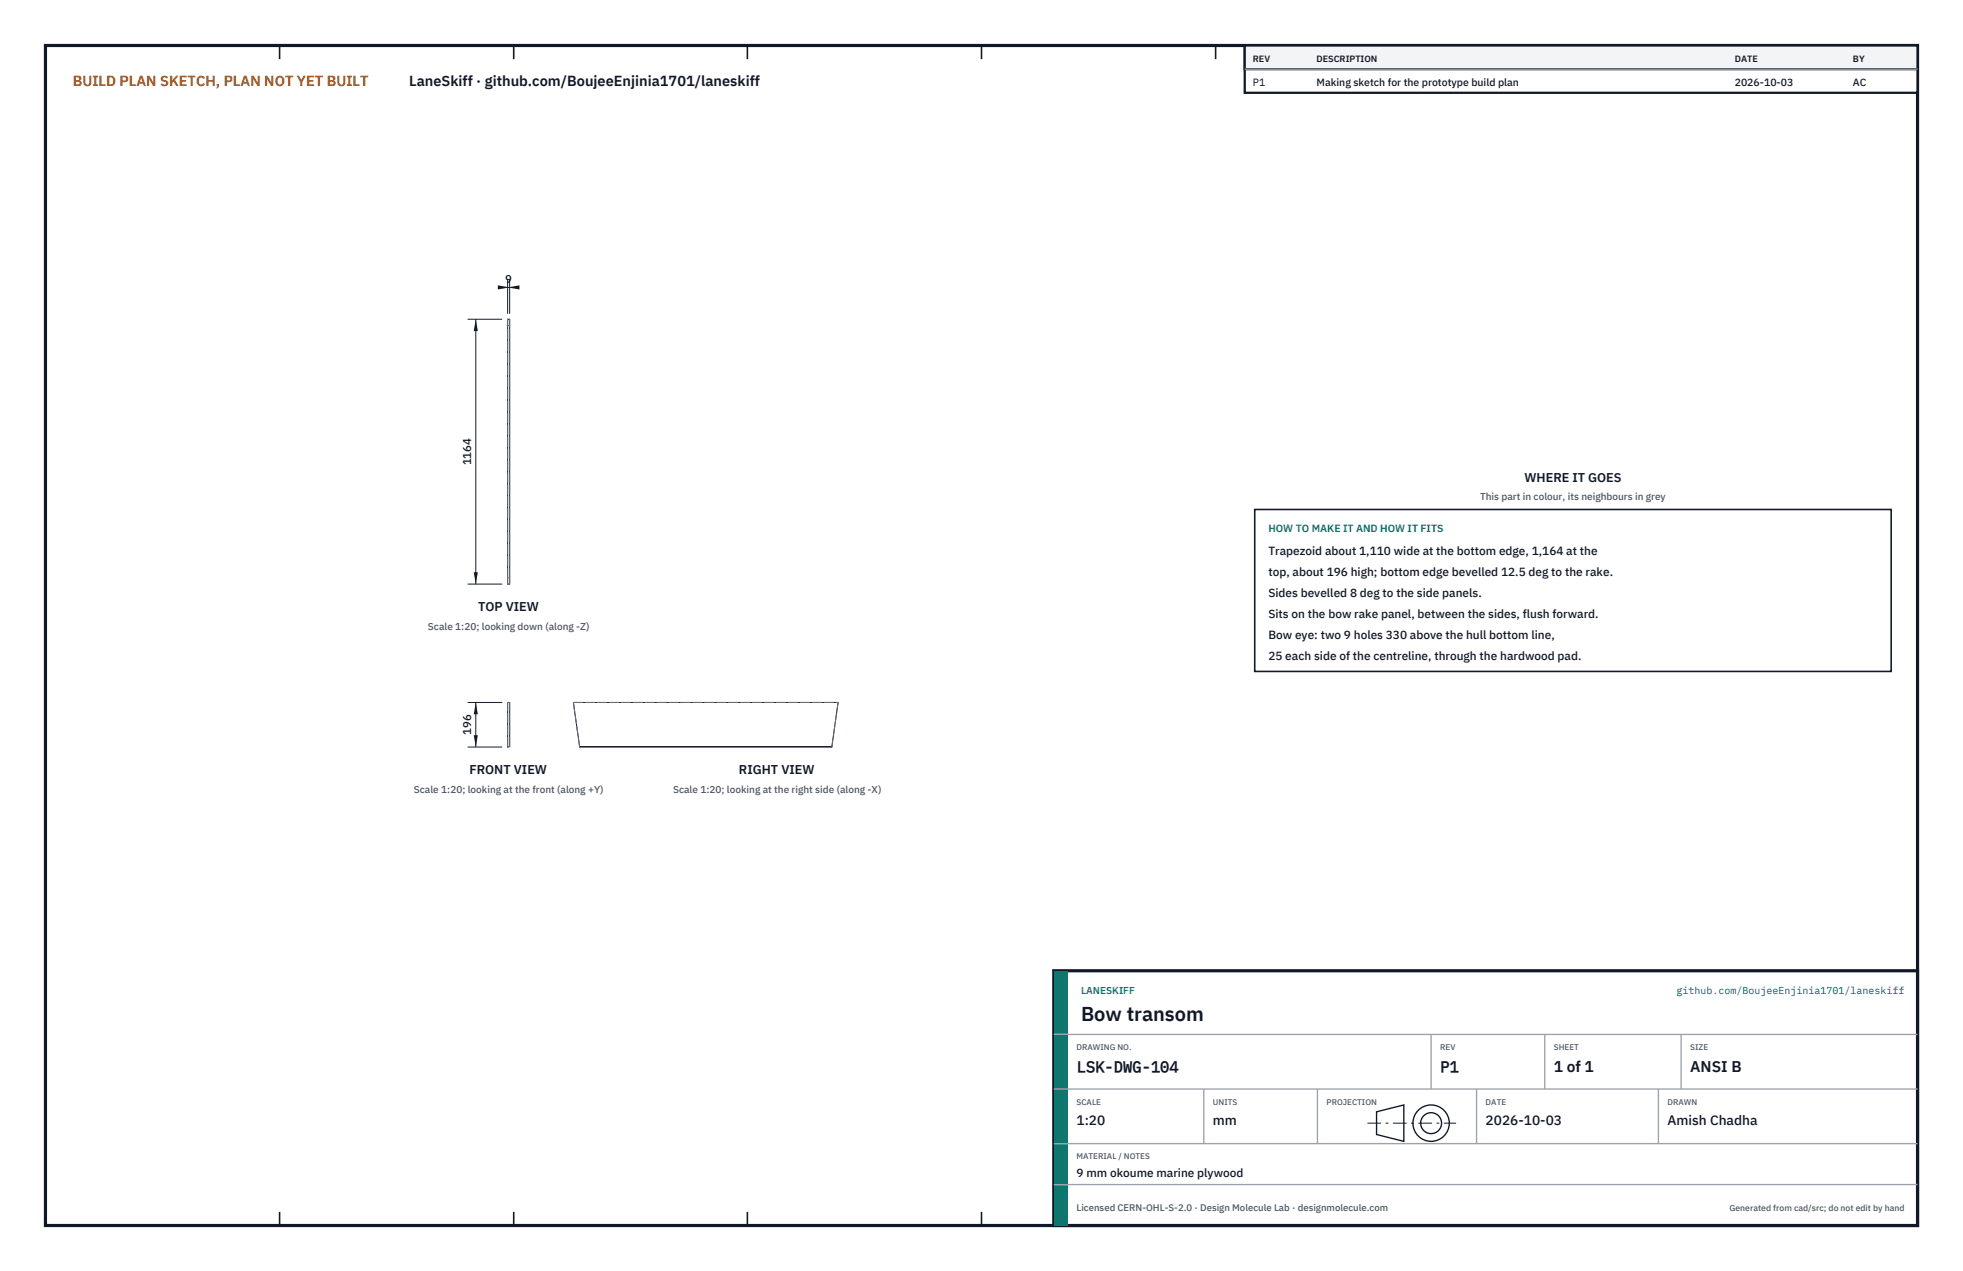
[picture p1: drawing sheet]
<svg xmlns="http://www.w3.org/2000/svg" width="432mm" height="279mm" viewBox="0 0 432 279" stroke-linecap="round" stroke-linejoin="round" font-family="sans-serif">
<defs><g id="words">
<text font-size="4.4" fill="#111827" x="237.8" y="224.4">Bow transom</text>
<g font-size="3.4" fill="#111827">
<text x="236.8" y="235.6">LSK-DWG-104</text>
<text x="316.8" y="235.6">P1</text>
<text x="341.8" y="235.6">1 of 1</text>
<text x="371.8" y="235.6">ANSI B</text>
</g>
<text font-size="3.2" fill="#b45309" x="16" y="19">BUILD PLAN SKETCH, PLAN NOT YET BUILT</text>
<text font-size="3.2" fill="#111827" x="90" y="19">LaneSkiff · github.com/BoujeeEnjinia1701/laneskiff</text>
<g font-size="3" fill="#111827">
<text x="236.8" y="247.2">1:20</text>
<text x="266.8" y="247.2">mm</text>
<text x="326.8" y="247.2">2026-10-03</text>
<text x="366.8" y="247.2">Amish Chadha</text>
</g>
<g font-size="2.8" fill="#111827">
<text x="335.3" y="106">WHERE IT GOES</text>
<text x="105.2" y="134.4">TOP VIEW</text>
<text x="103.3" y="170.2">FRONT VIEW</text>
<text x="162.5" y="170.2">RIGHT VIEW</text>
</g>
<g font-size="2.6" fill="#111827">
<text x="279" y="122">Trapezoid about 1,110 wide at the bottom edge, 1,164 at the</text>
<text x="279" y="126.6">top, about 196 high; bottom edge bevelled 12.5 deg to the rake.</text>
<text x="279" y="131.2">Sides bevelled 8 deg to the side panels.</text>
<text x="279" y="135.8">Sits on the bow rake panel, between the sides, flush forward.</text>
<text x="279" y="140.4">Bow eye: two 9 holes 330 above the hull bottom line,</text>
<text x="279" y="145">25 each side of the centreline, through the hardwood pad.</text>
<text x="236.8" y="258.8">9 mm okoume marine plywood</text>
</g>
<g font-size="2.5" fill="#111827">
<text x="111.1" y="62.2">9</text>
<text x="103.7" y="102.3" transform="rotate(-90 103.7 102.3)">1164</text>
<text x="103.7" y="161.6" transform="rotate(-90 103.7 161.6)">196</text>
</g>
<g font-size="2.3" fill="#111827">
<text x="275.6" y="18.8">P1</text>
<text x="289.6" y="18.8">Making sketch for the prototype build plan</text>
<text x="381.6" y="18.8">2026-10-03</text>
<text x="407.6" y="18.8">AC</text>
</g>
<text font-size="2.3" fill="#0f766e" x="279" y="117">HOW TO MAKE IT AND HOW IT FITS</text>
<g font-size="2.2" fill="#4b5563">
<text x="325.6" y="110">This part in colour, its neighbours in grey</text>
<text x="94.1" y="138.4">Scale 1:20; looking down (along -Z)</text>
<text x="91" y="174.2">Scale 1:20; looking at the front (along +Y)</text>
<text x="148.1" y="174.2">Scale 1:20; looking at the right side (along -X)</text>
</g>
<g font-size="2.2" fill="#0f766e">
<text x="237.8" y="218.4">LANESKIFF</text>
<text x="368.8" y="218.4">github.com/BoujeeEnjinia1701/laneskiff</text>
</g>
<text font-size="2.1" fill="#4b5563" x="236.8" y="266.2">Licensed CERN-OHL-S-2.0 · Design Molecule Lab · designmolecule.com</text>
<g font-size="2" fill="#111827">
<text x="275.6" y="13.6">REV</text>
<text x="289.6" y="13.6">DESCRIPTION</text>
<text x="381.6" y="13.6">DATE</text>
<text x="407.6" y="13.6">BY</text>
</g>
<text font-size="1.9" fill="#4b5563" x="380.4" y="266.2">Generated from cad/src; do not edit by hand</text>
<g font-size="1.8" fill="#4b5563">
<text x="236.8" y="230.8">DRAWING NO.</text>
<text x="316.8" y="230.8">REV</text>
<text x="341.8" y="230.8">SHEET</text>
<text x="371.8" y="230.8">SIZE</text>
<text x="236.8" y="242.8">SCALE</text>
<text x="266.8" y="242.8">UNITS</text>
<text x="291.8" y="242.8">PROJECTION</text>
<text x="326.8" y="242.8">DATE</text>
<text x="366.8" y="242.8">DRAWN</text>
<text x="236.8" y="254.8">MATERIAL / NOTES</text>
</g>
</g></defs>
<path d="M10 10h411.8v259.4h-411.8z" fill="none" stroke="#111827" stroke-width=".7" stroke-linecap="butt"/>
<g fill="none" stroke="#111827" stroke-width=".35">
<path d="M61.5 10v3M113 10v3M164.4 10v3M215.9 10v3M267.4 10v3M318.9 10v3M370.3 10v3M61.5 266.4v3M113 266.4v3M164.4 266.4v3M215.9 266.4v3M267.4 266.4v3"/>
<path d="M318.9 266.4v3M370.3 266.4v3"/>
</g>
<path d="M111.7 70.2h.4v58.2h-.4zM111.7 154.4h.4v9.7l-.4 .1zM126.1 154.4h58.3l-1.4 9.8h-55.5zM127.5 164.1h55.5" fill="none" stroke="#111727" stroke-width=".22"/>
<g fill="none" stroke="#6a7180" stroke-width=".22" stroke-dasharray="2.1 .5">
<path d="M111.7 71.6v-1.4M112.1 71.5l-.4 .1M112.1 71.5v-1.3M111.7 127h.4M111.7 127v-55.4M111.7 128.4v-1.4M112.1 127v-55.5M112.1 128.4v-1.4M111.7 154.4h.4M126.1 154.4l1.4 9.8M126.1 154.4h58.3M111.7 164.2v-9.8"/>
<path d="M112.1 164.1l-.4 .1M112.1 164.1v-9.7M183 164.2l1.4-9.8"/>
</g>
<path d="M111.7 61.4v7.6M111.7 63.2h.4M112.1 61.4v7.6" fill="none" stroke="#111827" stroke-width=".22"/>
<path d="M111.7 63.2l2.6-.5v.9zM109.5 62.7v.9l2.6-.4z" fill="#111827"/>
<path d="M102.9 70.2h7.6M104.7 70.2v58.2M102.9 128.4h7.6" fill="none" stroke="#111827" stroke-width=".22"/>
<path d="M104.7 70.2l-.5 2.6h.9zM104.2 125.8h.9l-.4 2.6z" fill="#111827"/>
<path d="M102.9 154.4h7.6M104.7 154.4v9.8M102.9 164.2h7.6" fill="none" stroke="#111827" stroke-width=".22"/>
<path d="M104.7 154.4l-.5 2.6h.9zM104.2 161.6h.9l-.4 2.6z" fill="#111827"/>
<path d="M276 112h140v35.6h-140z" fill="#fff" stroke="#111827" stroke-width=".35"/>
<path d="M273.8 10h148v10.4h-148z" fill="#fff" stroke="#111827" stroke-width=".5"/>
<path d="M273.8 10h148v5.2h-148z" fill="#f3f4f6" stroke="#111827" stroke-width=".5"/>
<path d="M273.8 15.2h148" fill="none" stroke="#9ca3af" stroke-width=".3"/>
<path d="M231.8 213.4h190v56h-190z" fill="#fff" stroke="#111827" stroke-width=".7" stroke-linecap="butt"/>
<path d="M231.8 213.4h3v56h-3z" fill="#0f766e"/>
<path d="M231.8 227.4h190M231.8 239.4h190M264.8 239.4v12M289.8 239.4v12M314.8 227.4v12M324.8 239.4v12M339.8 227.4v12M364.8 239.4v12M369.8 227.4v12M231.8 251.4h190M231.8 260.4h190" fill="none" stroke="#9ca3af" stroke-width=".3"/>
<g fill="none" stroke="#111827" stroke-width=".3">
<path d="M302.8 244.4l6-1.5v8l-6-1.5z"/>
<circle cx="314.8" cy="246.9" r="4"/>
<circle cx="314.8" cy="246.9" r="2.3"/>
</g>
<path d="M300.8 246.9h19.5" fill="none" stroke="#111827" stroke-width=".22" stroke-dasharray="3 1 .6 1" stroke-linecap="butt"/>
<use href="#words"/>
</svg>
